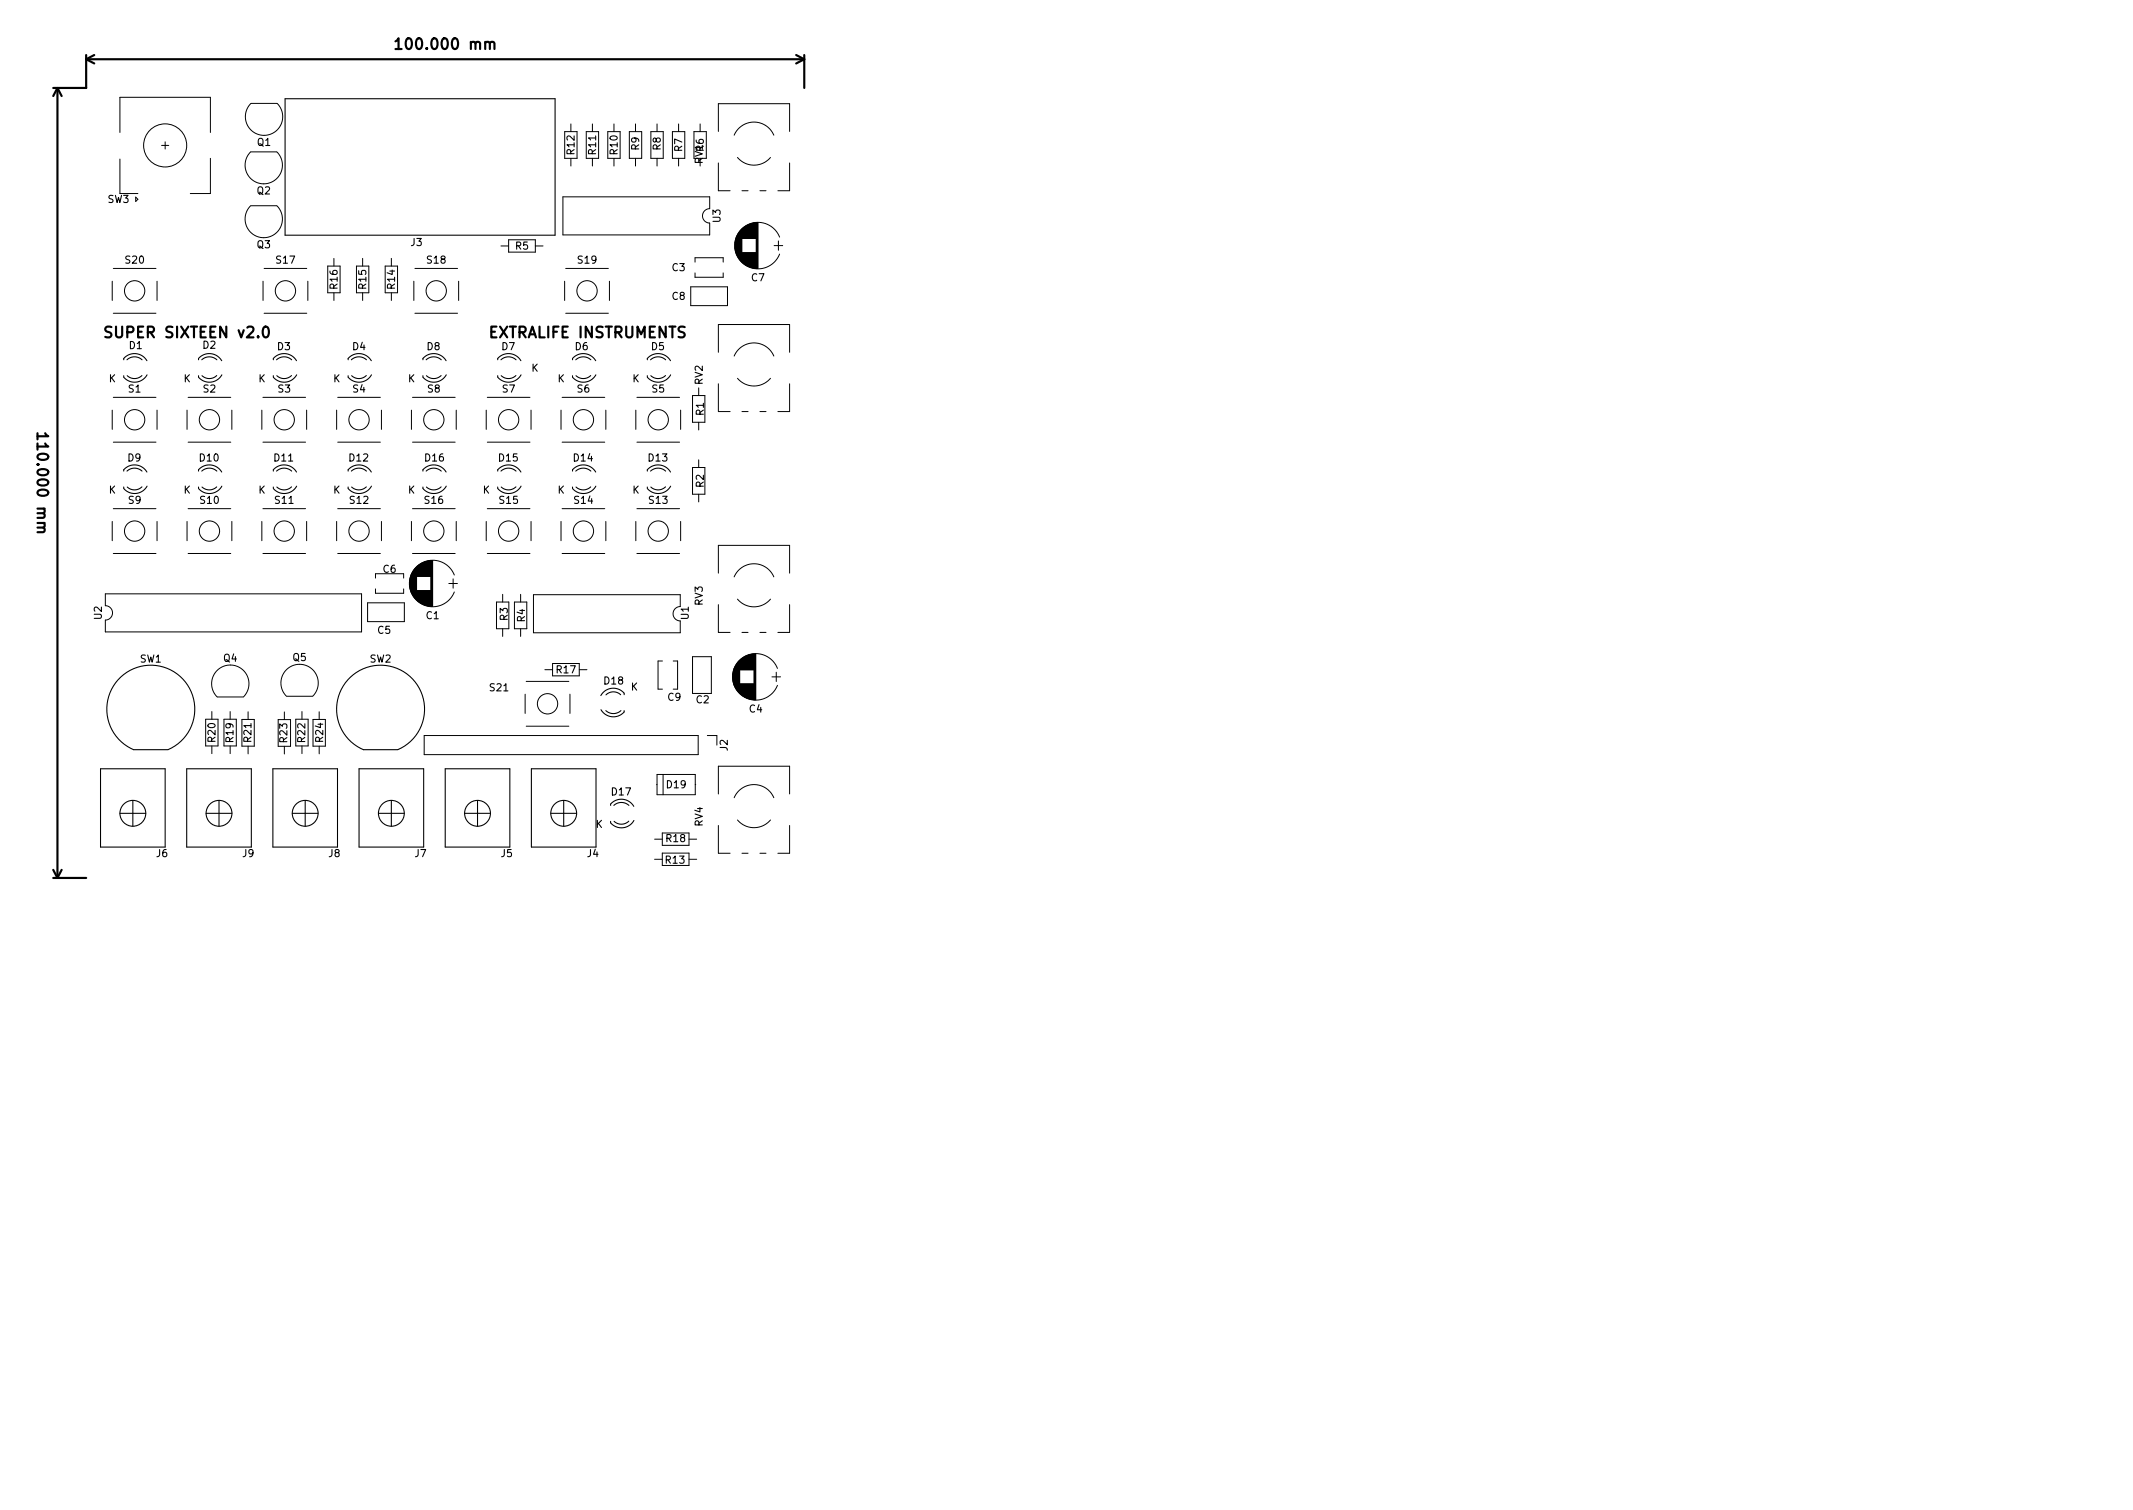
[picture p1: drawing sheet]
<svg xmlns="http://www.w3.org/2000/svg" width="297mm" height="210mm" viewBox="0 0 297 210" stroke-linecap="round" stroke-linejoin="round" font-family="sans-serif">
<defs><g id="words">
<g font-size="2.1">
<text x="56.1" y="6.9">100.000 mm</text>
<text x="15.4" y="47">SUPER SIXTEEN v2.0</text>
<text x="68.2" y="47">EXTRALIFE INSTRUMENTS</text>
<text x="5.2" y="61.3" transform="rotate(90 5.2 61.3)">110.000 mm</text>
</g>
<g font-size="1.4">
<text x="35.8" y="20.3">Q1</text>
<text x="80" y="21.5" transform="rotate(-90 80 21.5)">R12</text>
<text x="83" y="21.5" transform="rotate(-90 83 21.5)">R11</text>
<text x="86" y="21.5" transform="rotate(-90 86 21.5)">R10</text>
<text x="89" y="20.9" transform="rotate(-90 89 20.9)">R9</text>
<text x="92" y="20.9" transform="rotate(-90 92 20.9)">R8</text>
<text x="95" y="21.1" transform="rotate(-90 95 21.1)">R7</text>
<text x="97.8" y="22.8" transform="rotate(-90 97.8 22.8)">RV1</text>
<text x="98" y="21.1" transform="rotate(-90 98 21.1)">R6</text>
<text x="15" y="28.2">SW3</text>
<text x="35.8" y="27.1">Q2</text>
<text x="35.8" y="34.6">Q3</text>
<text x="57.2" y="34.2">J3</text>
<text x="71.8" y="34.7">R5</text>
<text x="100.3" y="30.9" transform="rotate(-90 100.3 30.9)">U3</text>
<text x="17.5" y="36.7">S20</text>
<text x="38.5" y="36.7">S17</text>
<text x="47" y="40.2" transform="rotate(-90 47 40.2)">R16</text>
<text x="51" y="40.2" transform="rotate(-90 51 40.2)">R15</text>
<text x="55" y="40.2" transform="rotate(-90 55 40.2)">R14</text>
<text x="59.5" y="36.7">S18</text>
<text x="80.5" y="36.7">S19</text>
<text x="93.6" y="37.7">C3</text>
<text x="93.6" y="41.7">C8</text>
<text x="104.7" y="39.2">C7</text>
<text x="15.1" y="53.2">K</text>
<text x="18" y="48.6">D1</text>
<text x="25.6" y="53.2">K</text>
<text x="28.3" y="48.5">D2</text>
<text x="36" y="53.2">K</text>
<text x="38.6" y="48.7">D3</text>
<text x="46.4" y="53.2">K</text>
<text x="49.1" y="48.7">D4</text>
<text x="56.8" y="53.2">K</text>
<text x="59.5" y="48.7">D8</text>
<text x="69.9" y="48.7">D7</text>
<text x="74" y="51.7">K</text>
<text x="77.6" y="53.2">K</text>
<text x="80.1" y="48.7">D6</text>
<text x="88.1" y="53.2">K</text>
<text x="90.7" y="48.7">D5</text>
<text x="97.8" y="53.6" transform="rotate(-90 97.8 53.6)">RV2</text>
<text x="17.9" y="54.6">S1</text>
<text x="28.3" y="54.6">S2</text>
<text x="38.7" y="54.6">S3</text>
<text x="49.1" y="54.6">S4</text>
<text x="59.6" y="54.6">S8</text>
<text x="70" y="54.6">S7</text>
<text x="80.4" y="54.6">S6</text>
<text x="90.8" y="54.6">S5</text>
<text x="98" y="57.8" transform="rotate(-90 98 57.8)">R1</text>
<text x="17.8" y="64.2">D9</text>
<text x="27.8" y="64.2">D10</text>
<text x="38.2" y="64.2">D11</text>
<text x="48.7" y="64.2">D12</text>
<text x="59.2" y="64.2">D16</text>
<text x="69.5" y="64.2">D15</text>
<text x="79.9" y="64.2">D14</text>
<text x="90.3" y="64.2">D13</text>
<text x="15.1" y="68.7">K</text>
<text x="17.9" y="70.1">S9</text>
<text x="25.6" y="68.7">K</text>
<text x="27.9" y="70.1">S10</text>
<text x="36" y="68.7">K</text>
<text x="38.3" y="70.1">S11</text>
<text x="46.4" y="68.7">K</text>
<text x="48.8" y="70.1">S12</text>
<text x="56.8" y="68.7">K</text>
<text x="59.2" y="70.1">S16</text>
<text x="67.2" y="68.7">K</text>
<text x="69.6" y="70.1">S15</text>
<text x="77.6" y="68.7">K</text>
<text x="80" y="70.1">S14</text>
<text x="88.1" y="68.7">K</text>
<text x="90.4" y="70.1">S13</text>
<text x="98" y="67.8" transform="rotate(-90 98 67.8)">R2</text>
<text x="53.4" y="79.7">C6</text>
<text x="14.2" y="86.2" transform="rotate(-90 14.2 86.2)">U2</text>
<text x="52.6" y="88.2">C5</text>
<text x="59.4" y="86.2">C1</text>
<text x="70.7" y="86.4" transform="rotate(-90 70.7 86.4)">R3</text>
<text x="73.1" y="86.6" transform="rotate(-90 73.1 86.6)">R4</text>
<text x="95.9" y="86.2" transform="rotate(-90 95.9 86.2)">U1</text>
<text x="97.8" y="84.3" transform="rotate(-90 97.8 84.3)">RV3</text>
<text x="19.5" y="92.2">SW1</text>
<text x="31.1" y="92.1">Q4</text>
<text x="40.8" y="92">Q5</text>
<text x="51.5" y="92.2">SW2</text>
<text x="77.5" y="93.7">R17</text>
<text x="84.2" y="95.3">D18</text>
<text x="68.3" y="96.2">S21</text>
<text x="87.8" y="96.1">K</text>
<text x="93" y="97.6">C9</text>
<text x="97" y="97.9">C2</text>
<text x="104.4" y="99.2">C4</text>
<text x="30" y="103.3" transform="rotate(-90 30 103.3)">R20</text>
<text x="32.5" y="103.3" transform="rotate(-90 32.5 103.3)">R19</text>
<text x="35" y="103.3" transform="rotate(-90 35 103.3)">R21</text>
<text x="40" y="103.3" transform="rotate(-90 40 103.3)">R23</text>
<text x="42.5" y="103.3" transform="rotate(-90 42.5 103.3)">R22</text>
<text x="45" y="103.3" transform="rotate(-90 45 103.3)">R24</text>
<text x="101.3" y="104.5" transform="rotate(-90 101.3 104.5)">J2</text>
<text x="85.2" y="110.7">D17</text>
<text x="92.9" y="109.7">D19</text>
<text x="21.8" y="119.3">J6</text>
<text x="33.8" y="119.3">J9</text>
<text x="45.8" y="119.3">J8</text>
<text x="57.8" y="119.3">J7</text>
<text x="69.8" y="119.3">J5</text>
<text x="81.8" y="119.3">J4</text>
<text x="82.9" y="115.3">K</text>
<text x="92.8" y="117.2">R18</text>
<text x="97.8" y="115.1" transform="rotate(-90 97.8 115.1)">RV4</text>
<text x="92.7" y="120.2">R13</text>
</g>
</g></defs>
<g fill="none" stroke="#000" stroke-width=".3">
<path d="M8 12.2v110M8 12.2l-.6 1.2M8 12.2l.6 1.2M12 7.7v4.5h-4.6M12 8.2h100M12 8.2l1.1 .6M13.1 7.7l-1.1 .5M55.1 5.8l.4-.5v1.5M55.1 6.8h.8M68.2 6l.2-.2 .4 .1 .1 .9M110.9 7.7l1.1 .5M112 7.7v4.5"/>
<path d="M112 8.2l-1.1 .6M15.5 45.5h-.2h-.5a.36 .36 0 0 0-.1 .4 .36 .36 0 0 0 .2 .3 .55 .55 0 0 1 .6 .3l-.1 .3-.2 .2-.5-.1M36.8 45.5a.36 .36 0 0 1 .6 .3 .77 .77 0 0 1-.5 1.2 1 1 0 0 1-.1-1.5zM5.2 60.3v.9M6 73.5l.2 .2v.3l-1 .1M6.3 60.3l.4 .4h-1.5M7.4 122.2h4.6M7.4 121.1l.6 1.1M8.6 121.1l-.6 1.1"/>
</g>
<g fill="none" stroke="#000" stroke-width=".14">
<path d="M16.7 18.4v-4.9h12.6v4.9M23 19.7v1M34.9 14.4a2.6 2.6 0 0 0 0 3.7 2.6 2.6 0 0 0 3.7 0 2.6 2.6 0 0 0 0-3.7M35 14.4h3.6M78.6 18.3h1.8v3.7h-1.8zM79.5 17.3v1M81.6 18.3h1.8v3.7h-1.8zM82.5 17.3v1M84.6 18.3h1.8v3.7h-1.8zM85.5 17.3v1M87.6 18.3h1.8v3.7h-1.8zM88.5 17.3v1"/>
<path d="M90.6 18.3h1.8v3.7h-1.8zM91.5 17.3v1M93.6 18.3h1.8v3.7h-1.8zM94.5 17.3v1M96.6 18.3h1.8v3.7h-1.8zM97.5 17.3v1M100 18.3v-3.9h10v3.9M107.8 18.8a3 3 0 0 0-2.8-1.8 3 3 0 0 0-2.8 1.8M15.6 39.2v2.6M15.8 37.4h5.9M16.7 22.1v4.8h2.5M18.9 27.4l.3 .3-.3 .3z"/>
<path d="M21.9 39.2v2.6M22.5 20.2h1M29.3 22v4.9h-2.8M34.9 28.7a2.6 2.6 0 0 0 0 3.6 2.6 2.6 0 0 0 3.7 0 2.6 2.6 0 0 0 0-3.6M34.9 21.2a2.6 2.6 0 0 0 0 3.6 2.6 2.6 0 0 0 3.7 0 2.6 2.6 0 0 0 0-3.6M34.9 28.6h3.6M34.9 21.1h3.6M36.6 39.2v2.6M36.8 37.4h5.9M42.9 39.2v2.6M45.6 37h1.8v3.8h-1.8zM46.5 36v1"/>
<path d="M49.6 37h1.8v3.8h-1.8zM50.5 36v1M53.6 37h1.8v3.8h-1.8zM54.5 36v1M57.6 39.2v2.6M57.8 37.4h5.9M63.9 39.2v2.6M69.8 34.2h1M70.8 33.4h3.8v1.7h-3.8zM74.6 34.2h1M78.4 27.4h20.4v1.7a1 1 0 0 0-1 1 1 1 0 0 0 1 1v1.6h-20.4zM78.6 39.2v2.6"/>
<path d="M78.8 37.4h5.9M79.5 22v1.1M82.5 22v1.1M84.9 39.2v2.6M85.5 22v1.1M88.5 22v1.1M91.5 22v1.1M94.5 22v1.1M96.2 39.9h5.1v2.7h-5.1zM96.8 36.5v-.6h3.9v.6M96.8 38v.6h3.9v-.6M100 22.7v3.9h1.7"/>
<path d="M102.3 33.7v1M102.4 33.5v1.4M102.4 33.4v1.6M102.5 33.2v2M102.5 33.1v2.2M102.5 33v2.4M102.6 32.9v2.6M102.6 32.8v2.8M102.7 32.8v2.8M102.7 21.9a3 3 0 0 0 4.6 0M102.7 32.7v3M102.7 32.6v3.2"/>
<path d="M102.8 32.5v3.4M102.9 32.4v3.6M102.9 32.3v3.8M103 32.3v3.8M103 32.2v4M103.1 32.2v4M103.1 32.1v4.2M103.2 32v4.4M103.3 31.9v4.6M103.3 26.6h.9M103.3 31.9v1.3M103.3 35.2v1.3"/>
<path d="M103.4 31.8v1.4M103.4 35.2v1.4M103.5 31.8v1.4M103.5 35.2v1.4M103.5 31.7v1.5M103.5 35.2v1.5M103.6 31.7v1.5M103.6 35.2v1.5M103.6 31.6v1.6M103.6 35.2v1.6M103.7 31.6v1.6M103.7 35.2v1.6"/>
<path d="M103.7 31.5v1.7M103.7 35.2v1.7M103.8 31.5v1.7M103.8 35.2v1.7M103.9 31.5v1.7M103.9 35.2v1.7M103.9 31.4v1.8M103.9 35.2v1.8M104 31.4v1.8M104 35.2v1.8M104.1 31.4v1.8M104.1 35.2v1.8"/>
<path d="M104.1 31.3v1.9M104.1 35.2v1.9M104.2 31.3v1.9M104.2 35.2v1.9M104.3 31.3v1.9M104.3 35.2v1.9M104.3 31.2v2M104.3 35.2v2M104.4 31.2v2M104.4 35.2v2M104.5 31.2v2M104.5 35.2v2"/>
<path d="M104.6 31.1v2.1M104.6 35.2v2.1M104.7 31.1v2.1M104.7 35.2v2.1M104.8 31.1v2.1M104.8 35.2v2.1M104.9 31.1v2.1M104.9 35.2v2.1M105 31.1v2.1M105 35.2v2.1M105 31v2.2M105 35.2v2.2"/>
<path d="M105.1 31v2.2M105.1 35.2v2.2M105.2 31v2.2M105.2 35.2v2.2M105.3 31v2.2M105.3 35.2v2.2M105.3 31v6.4M105.4 31v6.4M105.5 31v6.4M105.8 26.6h.9M107.8 34.2h1.2M108.4 33.5v1.3"/>
<path d="M108.6 33a3.2 3.2 0 0 0-5-1.4 3.2 3.2 0 0 0 0 5.2 3.2 3.2 0 0 0 5-1.4M110 22.7v3.9h-1.7M15.6 57.1v2.7M15.8 55.3h5.9M15.8 43.6h5.9M21.9 57.1v2.7M26 57.1v2.7M26.2 55.3h5.9M32.3 57.1v2.7M36.5 57.1v2.7M36.6 55.3h6M36.8 43.6h5.9"/>
<path d="M42.7 57.1v2.7M46.5 40.8v1M46.9 57.1v2.7M47 55.3h6M50.5 40.8v1M53.1 57.1v2.7M54.5 40.8v1M57.3 57.1v2.7M57.4 55.3h6M57.8 43.6h5.9M63.5 57.1v2.7M67.7 57.1v2.7"/>
<path d="M67.9 55.3h5.9M74 57.1v2.7M78.1 57.1v2.7M78.3 55.3h5.9M78.8 43.6h5.9M84.4 57.1v2.7M88.5 57.1v2.7M88.7 55.3h5.9M94.8 57.1v2.7M96.4 55.1h1.8v3.7h-1.8zM97.3 54v1.1M97.3 58.8v1.1"/>
<path d="M100 49.1v-3.9h10v3.9M100 53.4v3.9h1.7M102.7 52.7a3 3 0 0 0 4.6 0M103.3 57.3h.9M105.8 57.3h.9M107.8 49.6a3 3 0 0 0-2.8-1.9 3 3 0 0 0-2.8 1.9M110 53.4v3.9h-1.7M15.6 72.6v2.7M15.8 61.6h5.9M15.8 77.1h5.9M15.8 70.8h5.9M21.9 72.6v2.7"/>
<path d="M26 72.6v2.7M26.2 61.6h5.9M26.2 77.1h5.9M26.2 70.8h5.9M32.3 72.6v2.7M36.5 72.6v2.7M36.6 61.6h6M36.6 77.1h6M36.6 70.8h6M42.7 72.6v2.7M46.9 72.6v2.7M47 61.6h6"/>
<path d="M47 77.1h6M47 70.8h6M53.1 72.6v2.7M57.3 80v2.5M57.3 72.6v2.7M57.3 79.9v2.7M57.4 79.8v2.9M57.4 79.7v3.1M57.4 61.6h6M57.4 77.1h6M57.4 70.8h6M57.5 79.6v3.3"/>
<path d="M57.5 79.5v3.5M57.6 79.5v3.5M57.6 79.4v3.7M57.7 79.3v3.9M57.8 79.2v4.1M57.8 79.1v4.3M57.9 79.1v4.3M57.9 79v4.5M58 79v4.5M58 78.9v4.6M58 78.9v1.4M58.1 78.9v1.4"/>
<path d="M58.1 78.8v1.5M58.2 78.8v1.5M58.2 78.7v1.6M58.3 78.7v1.6M58.4 78.6v1.7M58.5 78.6v1.7M58.5 78.5v1.8M58.6 78.5v1.8M58.7 78.4v1.9M58.8 78.4v1.9M58.9 78.3v2M59 78.3v2"/>
<path d="M59.1 78.3v2M59.1 78.2v2.1M59.2 78.2v2.1M59.3 78.2v2.1M59.4 78.2v2.1M59.4 78.1v2.2M59.5 78.1v2.2M59.6 78.1v2.2M59.7 78.1v2.2M59.8 78.1v2.2M59.9 78.1v2.2M60 78.1v2.2"/>
<path d="M60 78.1v6.3M60.1 78.1v6.3M60.2 78v6.4M60.3 78v6.4M63.5 72.6v2.7M67.7 72.6v2.7M67.9 61.6h5.9M67.9 77.1h5.9M67.9 70.8h5.9M74 72.6v2.7M78.1 72.6v2.7M78.3 61.6h5.9"/>
<path d="M78.3 77.1h5.9M78.3 70.8h5.9M84.4 72.6v2.7M88.5 72.6v2.7M88.7 61.6h5.9M88.7 77.1h5.9M88.7 70.8h5.9M94.8 72.6v2.7M96.4 65.1h1.8v3.7h-1.8zM97.3 64v1.1M97.3 68.8v1.1M100 79.8v-3.9h10v3.9"/>
<path d="M14.7 82.7h35.6v5.3h-35.6v-1.7a1 1 0 0 0 1-1 1 1 0 0 0-1-1zM29.5 99.1v1M30.2 97a2.6 2.6 0 0 1 0-3.6 2.6 2.6 0 0 1 3.7 0 2.6 2.6 0 0 1 0 3.6M30.3 97h3.6M32 99.1v1M34.6 99.1v1.1M39.6 99.1v1.1M39.9 96.9a2.6 2.6 0 0 1 0-3.6 2.6 2.6 0 0 1 3.7 0 2.6 2.6 0 0 1 0 3.6M39.9 96.9h3.6M42 99.1v1M44.4 99.1v1.1M51.2 83.9h5.1v2.7h-5.1z"/>
<path d="M52.3 80.5v-.6h3.9v.6M52.3 82v.6h3.9v-.6M57 80.8v.9M57.1 80.6v1.3M57.1 80.4v1.7M57.2 80.3v1.9M57.2 80.2v2.1M57.2 80.1a3.2 3.2 0 0 0 0 2.3M57.2 82.4a3.2 3.2 0 0 0 3 2.1 3.2 3.2 0 0 0 3.1-2.1M57.2 80.1v2.3M58 82.2v1.4M58.1 82.2v1.4"/>
<path d="M58.1 82.2v1.5M58.2 82.2v1.5M58.2 82.2v1.6M58.3 82.2v1.6M58.4 82.2v1.6M58.4 82.2v1.7M58.5 82.2v1.7M58.5 82.2v1.8M58.6 82.2v1.8M58.7 82.2v1.8M58.7 82.2v1.9M58.8 82.2v1.9"/>
<path d="M58.9 82.2v1.9M58.9 82.2v2M59 82.2v2M59.1 82.2v2M59.2 82.2v2.1M59.3 82.2v2.1M59.4 82.2v2.1M59.5 82.2v2.2M59.6 82.2v2.2M59.7 82.2v2.2M59.8 82.2v2.2M59.9 82.2v2.2"/>
<path d="M60 82.2v2.2M62.5 81.2h1.2M63.1 80.6v1.3M63.3 80.1a3.2 3.2 0 0 0-3.1-2.1 3.2 3.2 0 0 0-3 2.1M69.1 83.8h1.8v3.7h-1.8zM70 82.8v1M70 87.5v1.1M71.6 83.8h1.8v3.7h-1.8zM72.5 82.8v1M72.5 87.5v1.1M73.1 96.7v2.6M73.3 94.9h5.9"/>
<path d="M74.3 82.8h20.4v1.7a1 1 0 0 0-1 1 1 1 0 0 0 1 1v1.6h-20.4zM75.9 93.2h1.1M77 92.4h3.7v1.7h-3.7zM79.4 96.7v2.6M80.7 93.2h1M92.3 92h-.7v4h.7M93.7 92h.7v4h-.7M96.4 91.4h2.7v5.2h-2.7zM100 84.2v3.9h1.7M102 93.8v.9M102.1 93.6v1.3M102.1 93.4v1.7"/>
<path d="M102.2 93.3v1.9M102.2 93.2v2.1M102.2 93.1v2.3M102.3 93v2.5M102.3 92.9v2.7M102.4 92.8v2.9M102.4 92.7v3.1M102.5 92.6v3.3M102.5 92.5v3.5M102.6 92.5v3.5M102.6 92.4v3.7M102.7 92.3v3.9"/>
<path d="M102.7 83.4a3 3 0 0 0 4.6 0M102.8 92.2v4.1M102.8 92.1v4.3M102.9 92.1v4.3M102.9 92v4.5M103 92v4.5M103 91.9v4.6M103 91.9v1.4M103 95.2v1.4M103.1 91.9v1.4M103.1 95.2v1.4M103.1 91.8v1.5"/>
<path d="M103.1 95.2v1.5M103.2 91.8v1.5M103.2 95.2v1.5M103.2 91.7v1.6M103.2 95.2v1.6M103.3 91.7v1.6M103.3 95.2v1.6M103.3 88.1h.9M103.4 91.6v1.7M103.4 95.2v1.6M103.4 95.2v1.7M103.5 91.6v1.7"/>
<path d="M103.5 95.2v1.7M103.5 91.5v1.8M103.5 95.2v1.8M103.6 91.5v1.8M103.6 95.2v1.8M103.7 91.4v1.9M103.7 95.2v1.8M103.7 95.2v1.9M103.8 91.4v1.9M103.8 95.2v1.9M103.9 91.3v2M103.9 95.2v1.9"/>
<path d="M103.9 95.2v2M104 91.3v2M104 95.2v2M104.1 91.3v2M104.1 95.2v2M104.1 91.2v2.1M104.2 91.2v2.1M104.2 95.2v2.1M104.3 91.2v2.1M104.3 95.2v2.1M104.4 91.2v2.1M104.4 95.2v2.1"/>
<path d="M104.4 91.1v2.2M104.5 91.1v2.2M104.5 95.2v2.2M104.6 91.1v2.2M104.6 95.2v2.2M104.7 91.1v2.2M104.7 95.2v2.2M104.8 91.1v2.2M104.8 95.2v2.2M104.9 91.1v2.2M104.9 95.2v2.2M105 91.1v2.2"/>
<path d="M105 95.2v2.2M105 91.1v6.3M105.1 91.1v6.3M105.2 91v6.4M105.8 88.1h.9M107.5 94.2h1.2M107.8 80.3a3 3 0 0 0-2.8-1.8 3 3 0 0 0-2.8 1.8M108.1 93.6v1.3M108.3 93.1a3.2 3.2 0 0 0-5-1.4 3.2 3.2 0 0 0 0 5.1 3.2 3.2 0 0 0 5-1.4M110 84.2v3.9h-1.7M28.6 100.1h1.8v3.8h-1.8zM29.5 103.9v1"/>
<path d="M31.2 100.1h1.7v3.8h-1.7zM32 103.9v1M33.7 100.2h1.7v3.7h-1.7zM34.6 103.9v1.1M38.7 100.2h1.8v3.7h-1.8zM39.6 103.9v1.1M41.2 100.1h1.7v3.8h-1.7zM42 103.9v1M43.6 100.2h1.7v3.7h-1.7zM44.4 103.9v1.1M59.1 102.4h38.1v2.7h-38.1zM73.3 101.1h5.9"/>
<path d="M91.2 116.8h1M91.2 119.6h1M91.4 109.2h.1M91.5 107.8h5.3v2.9h-5.3zM92.2 116h3.8v1.7h-3.8zM92.2 118.8h3.8v1.7h-3.8zM92.3 107.8v2.9M96 116.8h1M96 119.6h1M96.8 109.2h.1M98.5 102.4h1.3v1.3M100 110.6v-3.9h10v3.9"/>
<path d="M100 114.9v3.9h1.7M102.7 114.2a3 3 0 0 0 4.6 0M103.3 118.8h.9M105.8 118.8h.9M107.8 111.1a3 3 0 0 0-2.8-1.9 3 3 0 0 0-2.8 1.9M110 114.9v3.9h-1.7"/>
<circle cx="23" cy="20.2" r="3"/>
<circle cx="18.7" cy="40.5" r="1.41"/>
<circle cx="18.7" cy="58.4" r="1.41"/>
<circle cx="29.2" cy="58.4" r="1.41"/>
<circle cx="39.6" cy="58.4" r="1.41"/>
<circle cx="39.7" cy="40.5" r="1.41"/>
<circle cx="50" cy="58.4" r="1.41"/>
<circle cx="60.4" cy="58.4" r="1.41"/>
<circle cx="60.7" cy="40.5" r="1.41"/>
<circle cx="70.8" cy="58.4" r="1.41"/>
<circle cx="81.2" cy="58.4" r="1.41"/>
<circle cx="81.8" cy="40.5" r="1.41"/>
<circle cx="91.7" cy="58.4" r="1.41"/>
<circle cx="18.7" cy="73.9" r="1.41"/>
<circle cx="29.2" cy="73.9" r="1.41"/>
<circle cx="39.6" cy="73.9" r="1.41"/>
<circle cx="50" cy="73.9" r="1.41"/>
<circle cx="60.4" cy="73.9" r="1.41"/>
<circle cx="70.8" cy="73.9" r="1.41"/>
<circle cx="81.2" cy="73.9" r="1.41"/>
<circle cx="91.7" cy="73.9" r="1.41"/>
<circle cx="76.2" cy="98" r="1.41"/>
</g>
<g fill="none" stroke="#000" stroke-width=".15">
<path d="M39.7 13.7h37.6v19h-37.6zM17.2 50.1v-.2a2 2 0 0 1 3.3 .3M17.2 52.3v.2M17.7 50.1a1.55 1.55 0 0 1 2.1 0M19.8 52.3a1.48 1.48 0 0 1-2.1 0M20.5 52.2a1.99 1.99 0 0 1-3.3 .3M27.6 50.1v-.2a2 2 0 0 1 3.3 .3M27.6 52.3v.2M28.1 50.1a1.55 1.55 0 0 1 2.1 0M30.2 52.3a1.48 1.48 0 0 1-2.1 0M30.9 52.2a1.99 1.99 0 0 1-3.2 .3M38.1 50.1v-.2a2 2 0 0 1 3.2 .3"/>
<path d="M38.1 52.3v.2M38.5 50.1a1.55 1.55 0 0 1 2.1 0M40.6 52.3a1.48 1.48 0 0 1-2.1 0M41.3 52.2a1.99 1.99 0 0 1-3.2 .3M48.5 50.1v-.2a2 2 0 0 1 3.2 .3M48.5 52.3v.2M48.9 50.1a1.55 1.55 0 0 1 2.1 0M51 52.3a1.48 1.48 0 0 1-2 0M51.7 52.2a1.99 1.99 0 0 1-3.2 .3M58.9 50.1v-.2a2 2 0 0 1 3.2 .3M58.9 52.3v.2M59.3 50.1a1.55 1.55 0 0 1 2.1 0"/>
<path d="M61.4 52.3a1.48 1.48 0 0 1-2 0M62.1 52.2a1.99 1.99 0 0 1-3.2 .3M69.3 50.1v-.2a2 2 0 0 1 3.2 .3M69.3 52.3v.2M69.8 50.1a1.55 1.55 0 0 1 2.1 0M71.8 52.3a1.48 1.48 0 0 1-2 0M72.6 52.2a1.99 1.99 0 0 1-3.3 .3M79.7 50.1v-.2a2 2 0 0 1 3.3 .3M79.7 52.3v.2M80.2 50.1a1.55 1.55 0 0 1 2.1 0M82.3 52.3a1.48 1.48 0 0 1-2.1 0M83 52.2a1.99 1.99 0 0 1-3.3 .3"/>
<path d="M90.1 50.1v-.2a2 2 0 0 1 3.3 .3M90.1 52.3v.2M90.6 50.1a1.55 1.55 0 0 1 2.1 0M92.7 52.3a1.48 1.48 0 0 1-2.1 0M93.4 52.2a1.99 1.99 0 0 1-3.2 .3M17.2 65.6v-.2a2 2 0 0 1 3.3 .3M17.7 65.6a1.55 1.55 0 0 1 2.1 0M19.8 67.8a1.48 1.48 0 0 1-2.1 0M20.5 67.7a1.99 1.99 0 0 1-3.3 .3v-.2M27.6 65.6v-.2a2 2 0 0 1 3.3 .3M28.1 65.6a1.55 1.55 0 0 1 2.1 0M30.2 67.8a1.48 1.48 0 0 1-2.1 0"/>
<path d="M30.9 67.7a1.99 1.99 0 0 1-3.2 .3l-.1-.2M38.1 65.6v-.2a2 2 0 0 1 3.2 .3M38.1 67.8v.2M38.5 65.6a1.55 1.55 0 0 1 2.1 0M40.6 67.8a1.48 1.48 0 0 1-2.1 0M41.3 67.7a1.99 1.99 0 0 1-3.2 .3M48.5 65.6v-.2a2 2 0 0 1 3.2 .3M48.9 65.6a1.55 1.55 0 0 1 2.1 0M51 67.8a1.48 1.48 0 0 1-2 0M51.7 67.7a1.99 1.99 0 0 1-3.2 .3v-.2M58.9 65.6v-.2a2 2 0 0 1 3.2 .3M59.3 65.6a1.55 1.55 0 0 1 2.1 0"/>
<path d="M61.4 67.8a1.48 1.48 0 0 1-2 0M62.1 67.7a1.99 1.99 0 0 1-3.2 .3v-.2M69.3 65.6v-.2a2 2 0 0 1 3.2 .3M69.8 65.6a1.55 1.55 0 0 1 2.1 0M71.8 67.8a1.48 1.48 0 0 1-2 0M72.6 67.7a1.99 1.99 0 0 1-3.3 .3v-.2M79.7 65.6v-.2a2 2 0 0 1 3.3 .3M80.2 65.6a1.55 1.55 0 0 1 2.1 0M82.3 67.8a1.48 1.48 0 0 1-2.1 0M83 67.7a1.99 1.99 0 0 1-3.3 .3v-.2M90.1 65.6v-.2a2 2 0 0 1 3.3 .3M90.1 67.8v.2"/>
<path d="M90.6 65.6a1.55 1.55 0 0 1 2.1 0M92.7 67.8a1.48 1.48 0 0 1-2.1 0M93.4 67.7a1.99 1.99 0 0 1-3.2 .3M83.7 98.8a2 2 0 0 0 3.2 .3v-.2M84.4 98.9a1.55 1.55 0 0 0 2.1 0M86.4 96.7a1.48 1.48 0 0 0-2 .1M86.9 96.5a1.99 1.99 0 0 0-3.2 .4M86.9 96.5v.2M14 107h9v10.9h-9zM16.7 113.2h3.6M18.5 111.4v3.6M26 107h9v10.9h-9z"/>
<path d="M28.7 113.2h3.6M30.5 111.4v3.6M38 107h9v10.9h-9zM40.7 113.2h3.6M42.5 111.4v3.6M50 107h9v10.9h-9zM52.7 113.2h3.6M54.5 111.4v3.6M62 107h9v10.9h-9zM64.7 113.2h3.6M66.5 111.4v3.6M74 107h9v10.9h-9z"/>
<path d="M76.7 113.2h3.6M78.5 111.4v3.6M85 112.1v-.1a2 2 0 0 1 3.3 .3M85 114.4v.2M85.5 112.1a1.55 1.55 0 0 1 2.1 0M87.6 114.3a1.48 1.48 0 0 1-2.1 .1M88.3 114.2a1.99 1.99 0 0 1-3.3 .4"/>
<circle cx="21" cy="98.7" r="6.1"/>
<circle cx="53" cy="98.7" r="6.1"/>
<circle cx="18.5" cy="113.2" r="1.8"/>
<circle cx="30.5" cy="113.2" r="1.8"/>
<circle cx="42.5" cy="113.2" r="1.8"/>
<circle cx="54.5" cy="113.2" r="1.8"/>
<circle cx="66.5" cy="113.2" r="1.8"/>
<circle cx="78.5" cy="113.2" r="1.8"/>
</g>
<use href="#words"/>
</svg>
